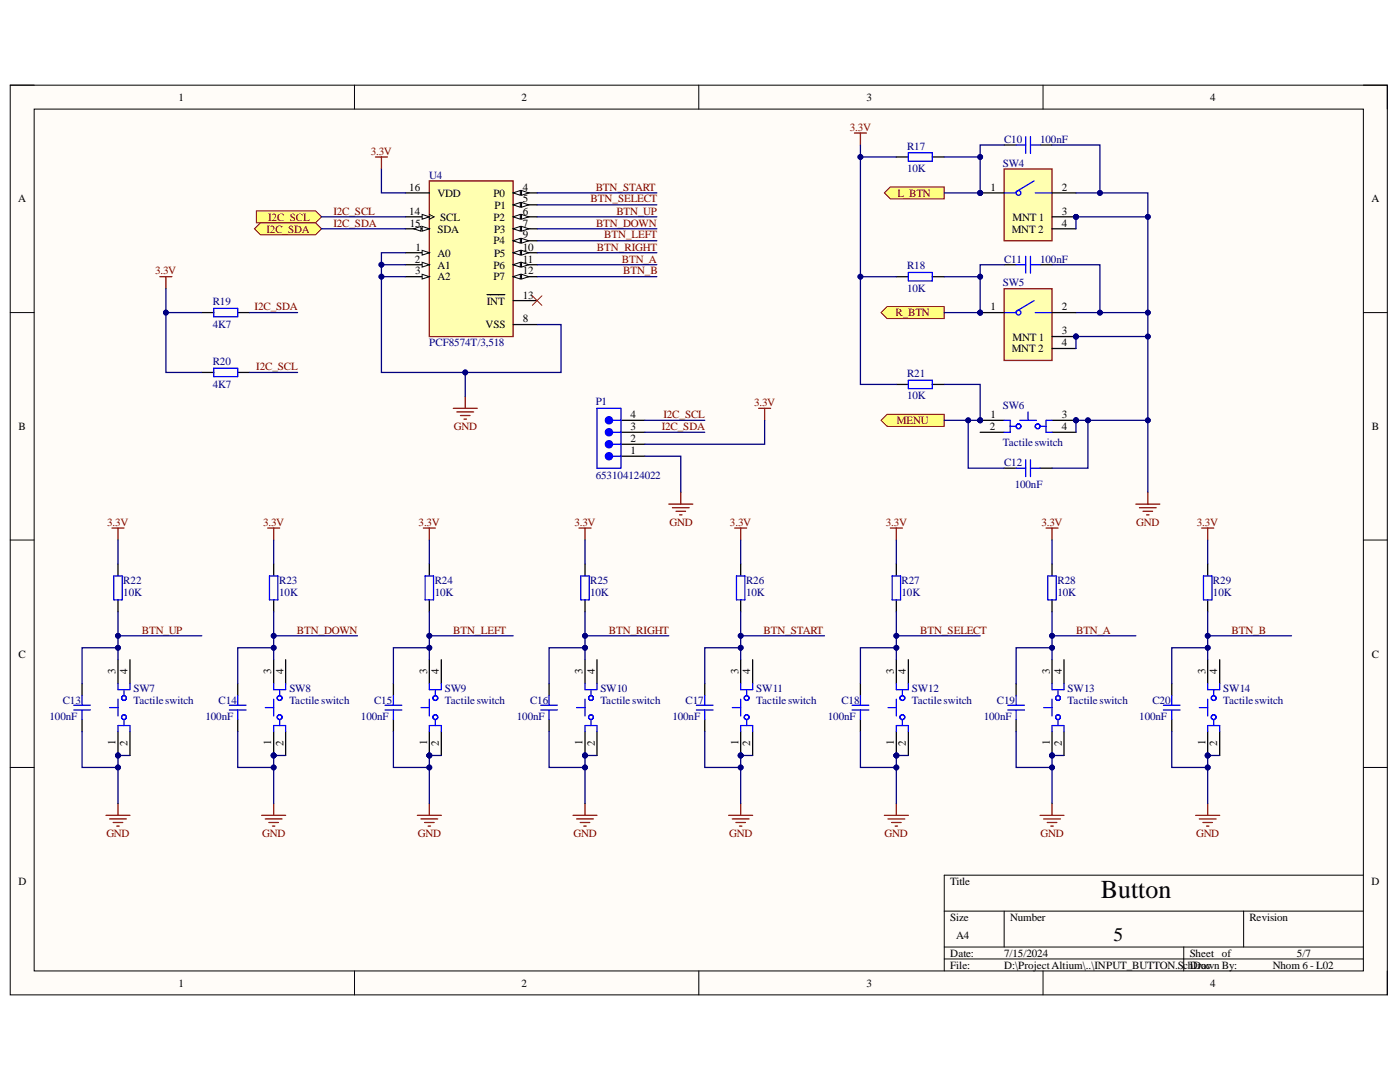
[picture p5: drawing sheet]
<svg xmlns="http://www.w3.org/2000/svg" width="279mm" height="216mm" viewBox="0 0 279 216" stroke-linecap="round" stroke-linejoin="round" font-family="sans-serif">
<defs><g id="words">
<text font-size="5.2" x="219.7" y="179.2">Button</text>
<text font-size="3.9" x="222.2" y="187.7">5</text>
<g font-size="2.2">
<text x="35.6" y="20.1">1</text>
<text x="104.1" y="20.1">2</text>
<text x="172.9" y="20.1">3</text>
<text x="241.5" y="20.1">4</text>
<text x="3.6" y="40.4">A</text>
<text x="81.7" y="38">16</text>
<text x="87.3" y="39.2">VDD</text>
<text x="98.5" y="39.2">P0</text>
<text x="98.7" y="41.7">P1</text>
<text x="104.3" y="38">4</text>
<text x="104.3" y="40.4">5</text>
<text x="197.7" y="38">1</text>
<text x="211.9" y="38">2</text>
<text x="273.7" y="40.4">A</text>
<text x="81.7" y="42.9">14</text>
<text x="81.8" y="45.2">15</text>
<text x="87.3" y="46.4">SDA</text>
<text x="87.9" y="44">SCL</text>
<text x="98.5" y="44">P2</text>
<text x="98.6" y="46.4">P3</text>
<text x="104.3" y="42.9">6</text>
<text x="104.3" y="45.2">7</text>
<text x="104.3" y="47.6">9</text>
<text x="201.9" y="46.4">MNT 2</text>
<text x="202.1" y="44">MNT 1</text>
<text x="211.9" y="42.9">3</text>
<text x="211.9" y="45.2">4</text>
<text x="82.8" y="52.4">2</text>
<text x="82.9" y="50">1</text>
<text x="87.3" y="51.2">A0</text>
<text x="87.3" y="53.6">A1</text>
<text x="98.5" y="48.8">P4</text>
<text x="98.5" y="53.6">P6</text>
<text x="98.6" y="51.2">P5</text>
<text x="104.3" y="50">10</text>
<text x="104.3" y="52.4">11</text>
<text x="82.9" y="54.8">3</text>
<text x="87.3" y="56">A2</text>
<text x="98.5" y="56">P7</text>
<text x="104.3" y="59.6">13</text>
<text x="104.3" y="54.8">12</text>
<text x="96.9" y="65.5">VSS</text>
<text x="97.2" y="60.8">INT</text>
<text x="104.3" y="64.3">8</text>
<text x="197.7" y="62">1</text>
<text x="211.9" y="62">2</text>
<text x="201.9" y="70.3">MNT 2</text>
<text x="202.1" y="68">MNT 1</text>
<text x="211.9" y="66.7">3</text>
<text x="211.9" y="69.1">4</text>
<text x="125.8" y="83.4">4</text>
<text x="197.7" y="83.4">1</text>
<text x="211.9" y="83.4">3</text>
<text x="3.7" y="85.8">B</text>
<text x="125.8" y="88.2">2</text>
<text x="125.8" y="85.8">3</text>
<text x="197.5" y="85.8">2</text>
<text x="211.9" y="85.8">4</text>
<text x="273.8" y="85.8">B</text>
<text x="125.8" y="90.6">1</text>
<text x="3.7" y="131.2">C</text>
<text x="273.8" y="131.2">C</text>
<text x="23.1" y="134.5" transform="rotate(-90 23.1 134.5)">3</text>
<text x="25.5" y="134.5" transform="rotate(-90 25.5 134.5)">4</text>
<text x="54.1" y="134.5" transform="rotate(-90 54.1 134.5)">3</text>
<text x="56.6" y="134.5" transform="rotate(-90 56.6 134.5)">4</text>
<text x="85.2" y="134.5" transform="rotate(-90 85.2 134.5)">3</text>
<text x="87.6" y="134.5" transform="rotate(-90 87.6 134.5)">4</text>
<text x="116.3" y="134.5" transform="rotate(-90 116.3 134.5)">3</text>
<text x="118.7" y="134.5" transform="rotate(-90 118.7 134.5)">4</text>
<text x="147.4" y="134.5" transform="rotate(-90 147.4 134.5)">3</text>
<text x="149.7" y="134.5" transform="rotate(-90 149.7 134.5)">4</text>
<text x="178.4" y="134.5" transform="rotate(-90 178.4 134.5)">3</text>
<text x="180.8" y="134.5" transform="rotate(-90 180.8 134.5)">4</text>
<text x="209.5" y="134.5" transform="rotate(-90 209.5 134.5)">3</text>
<text x="211.9" y="134.5" transform="rotate(-90 211.9 134.5)">4</text>
<text x="240.6" y="134.5" transform="rotate(-90 240.6 134.5)">3</text>
<text x="242.9" y="134.5" transform="rotate(-90 242.9 134.5)">4</text>
<text x="23.1" y="148.7" transform="rotate(-90 23.1 148.7)">1</text>
<text x="25.5" y="148.8" transform="rotate(-90 25.5 148.8)">2</text>
<text x="54.1" y="148.7" transform="rotate(-90 54.1 148.7)">1</text>
<text x="56.6" y="148.8" transform="rotate(-90 56.6 148.8)">2</text>
<text x="85.2" y="148.7" transform="rotate(-90 85.2 148.7)">1</text>
<text x="87.6" y="148.8" transform="rotate(-90 87.6 148.8)">2</text>
<text x="116.3" y="148.7" transform="rotate(-90 116.3 148.7)">1</text>
<text x="118.7" y="148.8" transform="rotate(-90 118.7 148.8)">2</text>
<text x="147.4" y="148.7" transform="rotate(-90 147.4 148.7)">1</text>
<text x="149.7" y="148.8" transform="rotate(-90 149.7 148.8)">2</text>
<text x="178.4" y="148.7" transform="rotate(-90 178.4 148.7)">1</text>
<text x="180.8" y="148.8" transform="rotate(-90 180.8 148.8)">2</text>
<text x="209.5" y="148.7" transform="rotate(-90 209.5 148.7)">1</text>
<text x="211.9" y="148.8" transform="rotate(-90 211.9 148.8)">2</text>
<text x="240.6" y="148.7" transform="rotate(-90 240.6 148.7)">1</text>
<text x="242.9" y="148.8" transform="rotate(-90 242.9 148.8)">2</text>
<text x="3.7" y="176.6">D</text>
<text x="189.7" y="176.6">Title</text>
<text x="273.7" y="176.6">D</text>
<text x="189.7" y="183.7">Size</text>
<text x="201.6" y="183.7">Number</text>
<text x="249.3" y="183.7">Revision</text>
<text x="189.7" y="190.9">Date:</text>
<text x="190.8" y="187.4">A4</text>
<text x="200.4" y="190.9">7/15/2024</text>
<text x="237.4" y="190.9">Sheet of</text>
<text x="258.8" y="190.9">5/7</text>
<text x="35.6" y="196.9">1</text>
<text x="104.1" y="196.9">2</text>
<text x="172.9" y="196.9">3</text>
<text x="189.7" y="193.3">File:</text>
<text x="200.4" y="193.3">D:\ProjectAltium\..\INPUT_BUTTON.SchDrawn By:</text>
<text x="238.1" y="193.3">Doc</text>
<text x="241.5" y="196.9">4</text>
<text x="254" y="193.3">Nhom 6 - L02</text>
</g>
<g font-size="2.2" fill="#800000">
<text x="169.6" y="26.1">3.3V</text>
<text x="74" y="30.9">3.3V</text>
<text x="117.9" y="40.4">BTN_SELECT</text>
<text x="118.9" y="38">BTN_START</text>
<text x="179.1" y="39.2">L_BTN</text>
<text x="53.2" y="46.4">I2C_SDA</text>
<text x="53.5" y="44">I2C_SCL</text>
<text x="66.5" y="42.9">I2C_SCL</text>
<text x="66.5" y="45.2">I2C_SDA</text>
<text x="119" y="45.2">BTN_DOWN</text>
<text x="120.6" y="47.6">BTN_LEFT</text>
<text x="123" y="42.9">BTN_UP</text>
<text x="119.1" y="50">BTN_RIGHT</text>
<text x="124.1" y="52.4">BTN_A</text>
<text x="30.9" y="54.8">3.3V</text>
<text x="124.4" y="54.8">BTN_B</text>
<text x="50.8" y="62">I2C_SDA</text>
<text x="178.7" y="63.1">R_BTN</text>
<text x="51.2" y="73.9">I2C_SCL</text>
<text x="132.4" y="83.4">I2C_SCL</text>
<text x="150.5" y="81.1">3.3V</text>
<text x="90.6" y="85.8">GND</text>
<text x="132.1" y="85.8">I2C_SDA</text>
<text x="179" y="84.6">MENU</text>
<text x="21.4" y="105">3.3V</text>
<text x="52.5" y="105">3.3V</text>
<text x="83.5" y="105">3.3V</text>
<text x="114.7" y="105">3.3V</text>
<text x="133.6" y="105">GND</text>
<text x="145.7" y="105">3.3V</text>
<text x="176.8" y="105">3.3V</text>
<text x="207.8" y="105">3.3V</text>
<text x="226.8" y="105">GND</text>
<text x="238.9" y="105">3.3V</text>
<text x="28.3" y="126.4">BTN_UP</text>
<text x="59.3" y="126.4">BTN_DOWN</text>
<text x="90.5" y="126.4">BTN_LEFT</text>
<text x="121.5" y="126.4">BTN_RIGHT</text>
<text x="152.4" y="126.4">BTN_START</text>
<text x="183.6" y="126.4">BTN_SELECT</text>
<text x="214.8" y="126.4">BTN_A</text>
<text x="245.8" y="126.4">BTN_B</text>
<text x="21.2" y="167">GND</text>
<text x="52.3" y="167">GND</text>
<text x="83.4" y="167">GND</text>
<text x="114.5" y="167">GND</text>
<text x="145.5" y="167">GND</text>
<text x="176.5" y="167">GND</text>
<text x="207.7" y="167">GND</text>
<text x="238.7" y="167">GND</text>
</g>
<g font-size="2.2" fill="#000080">
<text x="181" y="29.8">R17</text>
<text x="200.4" y="28.5">C10</text>
<text x="207.6" y="28.5">100nF</text>
<text x="85.7" y="35.7">U4</text>
<text x="181" y="34.3">10K</text>
<text x="200.1" y="33.3">SW4</text>
<text x="181" y="53.7">R18</text>
<text x="200.4" y="52.4">C11</text>
<text x="207.6" y="52.4">100nF</text>
<text x="181" y="58.2">10K</text>
<text x="200.1" y="57.1">SW5</text>
<text x="42.4" y="60.9">R19</text>
<text x="42.4" y="65.4">4K7</text>
<text x="85.7" y="69.1">PCF8574T/3,518</text>
<text x="42.4" y="72.8">R20</text>
<text x="42.4" y="77.3">4K7</text>
<text x="181" y="75.2">R21</text>
<text x="118.9" y="80.8">P1</text>
<text x="181" y="79.7">10K</text>
<text x="200.1" y="81.6">SW6</text>
<text x="200.1" y="88.9">Tactileswitch</text>
<text x="118.9" y="95.6">653104124022</text>
<text x="200.4" y="93">C12</text>
<text x="202.5" y="97.3">100nF</text>
<text x="24.6" y="116.6">R22</text>
<text x="24.6" y="119">10K</text>
<text x="55.7" y="116.6">R23</text>
<text x="55.7" y="119">10K</text>
<text x="86.8" y="116.6">R24</text>
<text x="86.8" y="119">10K</text>
<text x="117.8" y="116.6">R25</text>
<text x="117.8" y="119">10K</text>
<text x="148.9" y="116.6">R26</text>
<text x="148.9" y="119">10K</text>
<text x="179.9" y="116.6">R27</text>
<text x="179.9" y="119">10K</text>
<text x="211" y="116.6">R28</text>
<text x="211" y="119">10K</text>
<text x="242.1" y="116.6">R29</text>
<text x="242.1" y="119">10K</text>
<text x="9.9" y="143.6">100nF</text>
<text x="12.5" y="140.5">C13</text>
<text x="26.6" y="138.1">SW7</text>
<text x="26.6" y="140.5">Tactileswitch</text>
<text x="41" y="143.6">100nF</text>
<text x="43.6" y="140.5">C14</text>
<text x="57.7" y="138.1">SW8</text>
<text x="57.7" y="140.5">Tactileswitch</text>
<text x="72" y="143.6">100nF</text>
<text x="74.7" y="140.5">C15</text>
<text x="88.8" y="138.1">SW9</text>
<text x="88.8" y="140.5">Tactileswitch</text>
<text x="103.2" y="143.6">100nF</text>
<text x="105.8" y="140.5">C16</text>
<text x="119.8" y="138.1">SW10</text>
<text x="119.8" y="140.5">Tactileswitch</text>
<text x="134.2" y="143.6">100nF</text>
<text x="136.8" y="140.5">C17</text>
<text x="150.9" y="138.1">SW11</text>
<text x="150.9" y="140.5">Tactileswitch</text>
<text x="165.2" y="143.6">100nF</text>
<text x="167.9" y="140.5">C18</text>
<text x="182" y="138.1">SW12</text>
<text x="182" y="140.5">Tactileswitch</text>
<text x="196.3" y="143.6">100nF</text>
<text x="199" y="140.5">C19</text>
<text x="213.1" y="138.1">SW13</text>
<text x="213.1" y="140.5">Tactileswitch</text>
<text x="227.4" y="143.6">100nF</text>
<text x="230" y="140.5">C20</text>
<text x="244.1" y="138.1">SW14</text>
<text x="244.1" y="140.5">Tactileswitch</text>
</g>
</g></defs>
<path d="M2 17h274.9v181.5h-274.9z" fill-rule="evenodd" fill="#fffcf8"/>
<path d="M2 17h274.9v181.5h-274.9z" fill="none" stroke="#000" stroke-width=".2"/>
<path d="M6.8 21.8h265.3v171.9h-265.3z" fill-rule="evenodd" fill="#fffcf8"/>
<g fill="none" stroke="#000" stroke-width=".2">
<path d="M2 17h4.8M70.7 17v4.8M139.5 17v4.8M208.2 17v4.8M272.1 17h4.8v4.8M6.8 21.8h265.3v171.9h-265.3zM2 62.4h4.8M272.1 62.4h4.8M2 107.8h4.8M272.1 107.8h4.8M2 153.1h4.8M272.1 153.1h4.8"/>
<path d="M272.1 174.6h-83.7v19.1M70.7 193.7v4.8M139.5 193.7v4.8M188.4 181.8h83.7M188.4 189h83.7M188.4 191.4h83.7M200.4 181.8v7.2M208.2 193.7v4.8M236.2 189v4.7M248.2 181.8v7.2M276.9 193.7v4.8"/>
</g>
<path d="M85.7 36.1h16.7v31h-16.7z" fill-rule="evenodd" fill="#ffffb0"/>
<path d="M85.7 36.1h16.7v31h-16.7z" fill="none" stroke="#800000" stroke-width=".25"/>
<path d="M80.9 38.5h4.8M80.9 50.4h4.8M97.2 58.8h3.5M102.4 60h4.8" fill="none" stroke="#000" stroke-width=".25"/>
<path d="M84.2 50l1.5 .4-1.5 .5z" fill="#f8fcff"/>
<path d="M84.2 50l1.5 .4-1.5 .5z" fill="none" stroke="#000" stroke-width=".2"/>
<path d="M80.9 52.8h4.8" fill="none" stroke="#000" stroke-width=".25"/>
<path d="M84.2 52.3l1.5 .5-1.5 .5z" fill="#f8fcff"/>
<path d="M84.2 52.3l1.5 .5-1.5 .5z" fill="none" stroke="#000" stroke-width=".2"/>
<path d="M80.9 55.2h4.8" fill="none" stroke="#000" stroke-width=".25"/>
<path d="M84.2 54.7l1.5 .5-1.5 .5z" fill="#f8fcff"/>
<path d="M84.2 54.7l1.5 .5-1.5 .5z" fill="none" stroke="#000" stroke-width=".2"/>
<path d="M102.4 38.5h4.8" fill="none" stroke="#000" stroke-width=".25"/>
<path d="M102.4 38.5l1.4-.5v1z" fill="#f8fcff"/>
<path d="M102.4 38.5l1.4-.5v1z" fill="none" stroke="#000" stroke-width=".2"/>
<path d="M104.1 38l1.4 .5-1.4 .5z" fill="#f8fcff"/>
<path d="M104.1 38l1.4 .5-1.4 .5z" fill="none" stroke="#000" stroke-width=".2"/>
<path d="M102.4 40.9h4.8" fill="none" stroke="#000" stroke-width=".25"/>
<path d="M102.4 40.9l1.4-.5v1z" fill="#f8fcff"/>
<path d="M102.4 40.9l1.4-.5v1z" fill="none" stroke="#000" stroke-width=".2"/>
<path d="M104.1 40.4l1.4 .5-1.4 .5z" fill="#f8fcff"/>
<path d="M104.1 40.4l1.4 .5-1.4 .5z" fill="none" stroke="#000" stroke-width=".2"/>
<path d="M102.4 43.3h4.8" fill="none" stroke="#000" stroke-width=".25"/>
<path d="M102.4 43.3l1.4-.5v.9z" fill="#f8fcff"/>
<path d="M102.4 43.3l1.4-.5v.9z" fill="none" stroke="#000" stroke-width=".2"/>
<path d="M104.1 42.8l1.4 .5-1.4 .4z" fill="#f8fcff"/>
<path d="M104.1 42.8l1.4 .5-1.4 .4z" fill="none" stroke="#000" stroke-width=".2"/>
<path d="M102.4 45.7h4.8" fill="none" stroke="#000" stroke-width=".25"/>
<path d="M102.4 45.7l1.4-.5v.9z" fill="#f8fcff"/>
<path d="M102.4 45.7l1.4-.5v.9z" fill="none" stroke="#000" stroke-width=".2"/>
<path d="M104.1 45.2l1.4 .5-1.4 .4z" fill="#f8fcff"/>
<path d="M104.1 45.2l1.4 .5-1.4 .4z" fill="none" stroke="#000" stroke-width=".2"/>
<path d="M102.4 48h4.8" fill="none" stroke="#000" stroke-width=".25"/>
<path d="M102.4 48l1.4-.4v.9z" fill="#f8fcff"/>
<path d="M102.4 48l1.4-.4v.9z" fill="none" stroke="#000" stroke-width=".2"/>
<path d="M104.1 47.6l1.4 .4-1.4 .5z" fill="#f8fcff"/>
<path d="M104.1 47.6l1.4 .4-1.4 .5z" fill="none" stroke="#000" stroke-width=".2"/>
<path d="M102.4 50.4h4.8" fill="none" stroke="#000" stroke-width=".25"/>
<path d="M102.4 50.4l1.4-.4v.9z" fill="#f8fcff"/>
<path d="M102.4 50.4l1.4-.4v.9z" fill="none" stroke="#000" stroke-width=".2"/>
<path d="M104.1 50l1.4 .4-1.4 .5z" fill="#f8fcff"/>
<path d="M104.1 50l1.4 .4-1.4 .5z" fill="none" stroke="#000" stroke-width=".2"/>
<path d="M102.4 52.8h4.8" fill="none" stroke="#000" stroke-width=".25"/>
<path d="M102.4 52.8l1.4-.5v1z" fill="#f8fcff"/>
<path d="M102.4 52.8l1.4-.5v1z" fill="none" stroke="#000" stroke-width=".2"/>
<path d="M104.1 52.3l1.4 .5-1.4 .5z" fill="#f8fcff"/>
<path d="M104.1 52.3l1.4 .5-1.4 .5z" fill="none" stroke="#000" stroke-width=".2"/>
<path d="M102.4 55.2h4.8" fill="none" stroke="#000" stroke-width=".25"/>
<path d="M102.4 55.2l1.4-.5v1z" fill="#f8fcff"/>
<path d="M102.4 55.2l1.4-.5v1z" fill="none" stroke="#000" stroke-width=".2"/>
<path d="M104.1 54.7l1.4 .5-1.4 .5z" fill="#f8fcff"/>
<path d="M104.1 54.7l1.4 .5-1.4 .5z" fill="none" stroke="#000" stroke-width=".2"/>
<path d="M80.9 43.3h4.8" fill="none" stroke="#000" stroke-width=".25"/>
<path d="M84.2 42.8l1.5 .5-1.5 .4z" fill="#f8fcff"/>
<path d="M84.2 42.8l1.5 .5-1.5 .4zM85.7 42.8l.9 .5-.9 .4" fill="none" stroke="#000" stroke-width=".2"/>
<path d="M80.9 45.7h4.8" fill="none" stroke="#000" stroke-width=".25"/>
<path d="M84.2 45.2l1.5 .5-1.5 .4z" fill="#f8fcff"/>
<path d="M84.2 45.2l1.5 .5-1.5 .4z" fill="none" stroke="#000" stroke-width=".2"/>
<path d="M82.6 45.7l1.4-.5v.9z" fill="#f8fcff"/>
<path d="M82.6 45.7l1.4-.5v.9z" fill="none" stroke="#000" stroke-width=".2"/>
<path d="M102.4 64.8h4.8" fill="none" stroke="#000" stroke-width=".25"/>
<path d="M74.9 31.3h2.4M76.1 31.3v2.4M92.8 79.1v2.4M90.5 81.5h4.7M91.2 82.2h3.3M91.9 82.9h1.9M92.6 83.6h.5" fill="none" stroke="#800000" stroke-width=".25"/>
<path d="M51.2 42.1h11.8l1.2 1.2-1.2 1.2h-11.8z" fill-rule="evenodd" fill="#ffff80"/>
<path d="M51.2 42.1h11.8l1.2 1.2-1.2 1.2h-11.8z" fill="none" stroke="#800000" stroke-width=".2"/>
<path d="M50.8 45.7l1.2-1.2h11l1.2 1.2-1.2 1.1h-11z" fill-rule="evenodd" fill="#ffff80"/>
<path d="M50.8 45.7l1.2-1.2h11l1.2 1.2-1.2 1.1h-11z" fill="none" stroke="#800000" stroke-width=".2"/>
<path d="M106.2 59l1.9 1.9M108.1 59l-1.9 1.9" fill="none" stroke="#f00" stroke-width=".2"/>
<g fill="none" stroke="#000" stroke-width=".25">
<path d="M23.5 112.5v2.4M23.5 119.7v2.4M54.6 112.5v2.4M54.6 119.7v2.4M85.7 112.5v2.4M85.7 119.7v2.4M116.8 112.5v2.4M116.8 119.7v2.4M147.8 112.5v2.4M147.8 119.7v2.4M178.9 112.5v2.4M178.9 119.7v2.4"/>
<path d="M210 112.5v2.4M210 119.7v2.4M241 112.5v2.4M241 119.7v2.4"/>
</g>
<path d="M22.7 114.9h1.7v4.8h-1.7zM53.8 114.9h1.7v4.8h-1.7zM84.8 114.9h1.7v4.8h-1.7zM115.9 114.9h1.7v4.8h-1.7zM147 114.9h1.7v4.8h-1.7zM178 114.9h1.7v4.8h-1.7zM209.1 114.9h1.7v4.8h-1.7zM240.2 114.9h1.7v4.8h-1.7z" fill="none" stroke="#00f" stroke-width=".25"/>
<g fill="none" stroke="#800000" stroke-width=".25">
<path d="M22.4 105.4h2.3M23.5 105.4v2.4M53.4 105.4h2.4M54.6 105.4v2.4M84.5 105.4h2.4M85.7 105.4v2.4M115.6 105.4h2.3M116.8 105.4v2.4M146.6 105.4h2.4M147.8 105.4v2.4M177.7 105.4h2.4M178.9 105.4v2.4"/>
<path d="M208.8 105.4h2.3M210 105.4v2.4M239.8 105.4h2.4M241 105.4v2.4M21.2 162.7h4.7M21.9 163.4h3.3M22.6 164.1h1.9M23.3 164.8h.5M23.5 160.3v2.4M52.2 162.7h4.8M52.9 163.4h3.4M53.7 164.1h1.9"/>
<path d="M54.4 164.8h.5M54.6 160.3v2.4M83.3 162.7h4.8M84 163.4h3.4M84.7 164.1h1.9M85.4 164.8h.5M85.7 160.3v2.4M114.4 162.7h4.7M115.1 163.4h3.3M115.8 164.1h1.9M116.5 164.8h.5M116.8 160.3v2.4"/>
<path d="M145.4 162.7h4.8M146.1 163.4h3.4M146.9 164.1h1.9M147.6 164.8h.5M147.8 160.3v2.4M176.5 162.7h4.8M177.2 163.4h3.4M177.9 164.1h1.9M178.6 164.8h.5M178.9 160.3v2.4M207.6 162.7h4.7M208.3 163.4h3.3"/>
<path d="M209 164.1h1.9M209.7 164.8h.5M210 160.3v2.4M238.6 162.7h4.8M239.3 163.4h3.4M240.1 164.1h1.9M240.8 164.8h.5M241 160.3v2.4"/>
</g>
<circle cx="214.7" cy="43.3" r=".48" fill="#000080"/>
<circle cx="214.7" cy="43.3" r=".48" fill="none" stroke="#000080" stroke-width=".2"/>
<circle cx="195.6" cy="38.5" r=".48" fill="#000080"/>
<circle cx="195.6" cy="38.5" r=".48" fill="none" stroke="#000080" stroke-width=".2"/>
<path d="M200.4 33.7h9.6v14.3h-9.6z" fill-rule="evenodd" fill="#ffffb0"/>
<path d="M200.4 33.7h9.6v14.3h-9.6z" fill="none" stroke="#800000" stroke-width=".25"/>
<g fill="none" stroke="#00f" stroke-width=".25">
<path d="M200.4 38.5h2.4M206.4 36.1l-3.6 2.1M206.6 38.5h3.4"/>
<circle cx="203.3" cy="38.5" r=".48"/>
</g>
<path d="M210 43.3h4.7" fill="none" stroke="#000" stroke-width=".25"/>
<circle cx="214.7" cy="43.3" r=".48" fill="#000080"/>
<circle cx="214.7" cy="43.3" r=".48" fill="none" stroke="#000080" stroke-width=".2"/>
<path d="M195.6 38.5h4.8M210 45.7h4.7" fill="none" stroke="#000" stroke-width=".25"/>
<circle cx="195.6" cy="38.5" r=".48" fill="#000080"/>
<circle cx="195.6" cy="38.5" r=".48" fill="none" stroke="#000080" stroke-width=".2"/>
<path d="M210 38.5h4.7" fill="none" stroke="#000" stroke-width=".25"/>
<circle cx="214.7" cy="67.1" r=".48" fill="#000080"/>
<circle cx="214.7" cy="67.1" r=".48" fill="none" stroke="#000080" stroke-width=".2"/>
<circle cx="195.6" cy="62.4" r=".48" fill="#000080"/>
<circle cx="195.6" cy="62.4" r=".48" fill="none" stroke="#000080" stroke-width=".2"/>
<path d="M200.4 57.6h9.6v14.3h-9.6z" fill-rule="evenodd" fill="#ffffb0"/>
<path d="M200.4 57.6h9.6v14.3h-9.6z" fill="none" stroke="#800000" stroke-width=".25"/>
<g fill="none" stroke="#00f" stroke-width=".25">
<path d="M206.4 60l-3.6 2.1M200.4 62.4h2.4M206.6 62.4h3.4"/>
<circle cx="203.3" cy="62.4" r=".48"/>
</g>
<path d="M210 67.1h4.7" fill="none" stroke="#000" stroke-width=".25"/>
<circle cx="214.7" cy="67.1" r=".48" fill="#000080"/>
<circle cx="214.7" cy="67.1" r=".48" fill="none" stroke="#000080" stroke-width=".2"/>
<path d="M195.6 62.4h4.8M210 69.5h4.7" fill="none" stroke="#000" stroke-width=".25"/>
<circle cx="195.6" cy="62.4" r=".48" fill="#000080"/>
<circle cx="195.6" cy="62.4" r=".48" fill="none" stroke="#000080" stroke-width=".2"/>
<path d="M178.9 31.3h2.4M186.1 31.3h2.3M178.9 55.2h2.4M186.1 55.2h2.3M178.9 76.7h2.4M186.1 76.7h2.3M210 62.4h4.7" fill="none" stroke="#000" stroke-width=".25"/>
<path d="M181.3 30.5h4.8v1.7h-4.8zM181.3 54.4h4.8v1.6h-4.8zM181.3 75.9h4.8v1.6h-4.8z" fill="none" stroke="#00f" stroke-width=".25"/>
<path d="M170.5 26.5h2.4M171.7 26.5v2.4M229.1 98.2v2.4M226.7 100.6h4.8M227.4 101.3h3.3M228.1 102h1.9M228.8 102.7h.5" fill="none" stroke="#800000" stroke-width=".25"/>
<path d="M176.5 38.5l1.2-1.2h10.7v2.4h-10.7z" fill-rule="evenodd" fill="#ffff80"/>
<path d="M176.5 38.5l1.2-1.2h10.7v2.4h-10.7z" fill="none" stroke="#800000" stroke-width=".2"/>
<path d="M175.8 62.4l1.2-1.2h11.4v2.4h-11.4z" fill-rule="evenodd" fill="#ffff80"/>
<path d="M175.8 62.4l1.2-1.2h11.4v2.4h-11.4z" fill="none" stroke="#800000" stroke-width=".2"/>
<path d="M175.8 83.9l1.2-1.2h11.4v2.4h-11.4z" fill-rule="evenodd" fill="#ffff80"/>
<path d="M175.8 83.9l1.2-1.2h11.4v2.4h-11.4z" fill="none" stroke="#800000" stroke-width=".2"/>
<path d="M40.3 62.4h2.4M40.3 74.3h2.4M47.4 62.4h2.4M47.4 74.3h2.4" fill="none" stroke="#000" stroke-width=".25"/>
<path d="M42.7 61.5h4.7v1.7h-4.7zM42.7 73.5h4.7v1.7h-4.7z" fill="none" stroke="#00f" stroke-width=".25"/>
<path d="M31.9 55.2h2.4M33.1 55.2v2.4" fill="none" stroke="#800000" stroke-width=".25"/>
<circle cx="23.5" cy="150.7" r=".48" fill="#000080"/>
<circle cx="23.5" cy="150.7" r=".48" fill="none" stroke="#000080" stroke-width=".2"/>
<path d="M23.5 146v4.7" fill="none" stroke="#000" stroke-width=".25"/>
<circle cx="23.5" cy="150.7" r=".48" fill="#000080"/>
<circle cx="23.5" cy="150.7" r=".48" fill="none" stroke="#000080" stroke-width=".2"/>
<path d="M23.5 131.6v4.8M25.9 131.6v4.8M25.9 146v4.7" fill="none" stroke="#000" stroke-width=".25"/>
<g fill="none" stroke="#00f" stroke-width=".25">
<path d="M23.5 136.4v1.2h2.4v-1.2M23.5 139.5v3.4M24.7 137.6v1.2M21.9 141.2h1.6M23.5 146v-1.2h2.4v1.2M24.7 143.6v1.2"/>
<circle cx="24.7" cy="139.3" r=".48"/>
<circle cx="24.7" cy="143.1" r=".48"/>
</g>
<circle cx="54.6" cy="150.7" r=".48" fill="#000080"/>
<circle cx="54.6" cy="150.7" r=".48" fill="none" stroke="#000080" stroke-width=".2"/>
<path d="M54.6 146v4.7" fill="none" stroke="#000" stroke-width=".25"/>
<circle cx="54.6" cy="150.7" r=".48" fill="#000080"/>
<circle cx="54.6" cy="150.7" r=".48" fill="none" stroke="#000080" stroke-width=".2"/>
<path d="M54.6 131.6v4.8M57 131.6v4.8M57 146v4.7" fill="none" stroke="#000" stroke-width=".25"/>
<g fill="none" stroke="#00f" stroke-width=".25">
<path d="M54.6 136.4v1.2h2.4v-1.2M54.6 139.5v3.4M55.8 137.6v1.2M52.9 141.2h1.7M54.6 146v-1.2h2.4v1.2M55.8 143.6v1.2"/>
<circle cx="55.8" cy="139.3" r=".48"/>
<circle cx="55.8" cy="143.1" r=".48"/>
</g>
<circle cx="85.7" cy="150.7" r=".48" fill="#000080"/>
<circle cx="85.7" cy="150.7" r=".48" fill="none" stroke="#000080" stroke-width=".2"/>
<path d="M85.7 146v4.7" fill="none" stroke="#000" stroke-width=".25"/>
<circle cx="85.7" cy="150.7" r=".48" fill="#000080"/>
<circle cx="85.7" cy="150.7" r=".48" fill="none" stroke="#000080" stroke-width=".2"/>
<path d="M85.7 131.6v4.8M88.1 131.6v4.8M88.1 146v4.7" fill="none" stroke="#000" stroke-width=".25"/>
<g fill="none" stroke="#00f" stroke-width=".25">
<path d="M85.7 136.4v1.2h2.4v-1.2M85.7 139.5v3.4M86.9 137.6v1.2M84 141.2h1.7M85.7 146v-1.2h2.4v1.2M86.9 143.6v1.2"/>
<circle cx="86.9" cy="139.3" r=".48"/>
<circle cx="86.9" cy="143.1" r=".48"/>
</g>
<circle cx="116.7" cy="150.7" r=".48" fill="#000080"/>
<circle cx="116.7" cy="150.7" r=".48" fill="none" stroke="#000080" stroke-width=".2"/>
<path d="M116.8 146v4.7" fill="none" stroke="#000" stroke-width=".25"/>
<circle cx="116.7" cy="150.7" r=".48" fill="#000080"/>
<circle cx="116.7" cy="150.7" r=".48" fill="none" stroke="#000080" stroke-width=".2"/>
<path d="M116.8 131.6v4.8M119.1 131.6v4.8M119.1 146v4.7" fill="none" stroke="#000" stroke-width=".25"/>
<g fill="none" stroke="#00f" stroke-width=".25">
<path d="M116.8 136.4v1.2h2.3v-1.2M116.8 139.5v3.4M117.9 137.6v1.2M115.1 141.2h1.7M116.8 146v-1.2h2.3v1.2M117.9 143.6v1.2"/>
<circle cx="117.9" cy="139.3" r=".48"/>
<circle cx="117.9" cy="143.1" r=".48"/>
</g>
<circle cx="147.8" cy="150.7" r=".48" fill="#000080"/>
<circle cx="147.8" cy="150.7" r=".48" fill="none" stroke="#000080" stroke-width=".2"/>
<path d="M147.8 146v4.7" fill="none" stroke="#000" stroke-width=".25"/>
<circle cx="147.8" cy="150.7" r=".48" fill="#000080"/>
<circle cx="147.8" cy="150.7" r=".48" fill="none" stroke="#000080" stroke-width=".2"/>
<path d="M147.8 131.6v4.8M150.2 131.6v4.8M150.2 146v4.7" fill="none" stroke="#000" stroke-width=".25"/>
<g fill="none" stroke="#00f" stroke-width=".25">
<path d="M147.8 136.4v1.2h2.4v-1.2M147.8 139.5v3.4M149 137.6v1.2M146.1 141.2h1.7M147.8 146v-1.2h2.4v1.2M149 143.6v1.2"/>
<circle cx="149" cy="139.3" r=".48"/>
<circle cx="149" cy="143.1" r=".48"/>
</g>
<circle cx="178.9" cy="150.7" r=".48" fill="#000080"/>
<circle cx="178.9" cy="150.7" r=".48" fill="none" stroke="#000080" stroke-width=".2"/>
<path d="M178.9 146v4.7" fill="none" stroke="#000" stroke-width=".25"/>
<circle cx="178.9" cy="150.7" r=".48" fill="#000080"/>
<circle cx="178.9" cy="150.7" r=".48" fill="none" stroke="#000080" stroke-width=".2"/>
<path d="M178.9 131.6v4.8M181.3 131.6v4.8M181.3 146v4.7" fill="none" stroke="#000" stroke-width=".25"/>
<g fill="none" stroke="#00f" stroke-width=".25">
<path d="M178.9 136.4v1.2h2.4v-1.2M178.9 139.5v3.4M180.1 137.6v1.2M177.2 141.2h1.7M178.9 146v-1.2h2.4v1.2M180.1 143.6v1.2"/>
<circle cx="180.1" cy="139.3" r=".48"/>
<circle cx="180.1" cy="143.1" r=".48"/>
</g>
<circle cx="210" cy="150.7" r=".48" fill="#000080"/>
<circle cx="210" cy="150.7" r=".48" fill="none" stroke="#000080" stroke-width=".2"/>
<path d="M210 146v4.7" fill="none" stroke="#000" stroke-width=".25"/>
<circle cx="210" cy="150.7" r=".48" fill="#000080"/>
<circle cx="210" cy="150.7" r=".48" fill="none" stroke="#000080" stroke-width=".2"/>
<path d="M210 131.6v4.8M212.3 131.6v4.8M212.3 146v4.7" fill="none" stroke="#000" stroke-width=".25"/>
<g fill="none" stroke="#00f" stroke-width=".25">
<path d="M210 136.4v1.2h2.3v-1.2M210 139.5v3.4M211.1 137.6v1.2M208.3 141.2h1.7M210 146v-1.2h2.3v1.2M211.1 143.6v1.2"/>
<circle cx="211.1" cy="139.3" r=".48"/>
<circle cx="211.1" cy="143.1" r=".48"/>
<circle cx="211.2" cy="143.1" r=".48"/>
</g>
<circle cx="241" cy="150.7" r=".48" fill="#000080"/>
<circle cx="241" cy="150.7" r=".48" fill="none" stroke="#000080" stroke-width=".2"/>
<path d="M241 146v4.7" fill="none" stroke="#000" stroke-width=".25"/>
<circle cx="241" cy="150.7" r=".48" fill="#000080"/>
<circle cx="241" cy="150.7" r=".48" fill="none" stroke="#000080" stroke-width=".2"/>
<path d="M241 131.6v4.8M243.4 131.6v4.8M243.4 146v4.7" fill="none" stroke="#000" stroke-width=".25"/>
<g fill="none" stroke="#00f" stroke-width=".25">
<path d="M241 136.4v1.2h2.4v-1.2M241 139.5v3.4M242.2 137.6v1.2M239.3 141.2h1.7M241 146v-1.2h2.4v1.2M242.2 143.6v1.2"/>
<circle cx="242.2" cy="139.3" r=".48"/>
<circle cx="242.2" cy="143.1" r=".48"/>
</g>
<circle cx="195.6" cy="83.9" r=".48" fill="#000080"/>
<circle cx="195.6" cy="83.9" r=".48" fill="none" stroke="#000080" stroke-width=".2"/>
<circle cx="214.7" cy="83.9" r=".48" fill="#000080"/>
<circle cx="214.7" cy="83.9" r=".48" fill="none" stroke="#000080" stroke-width=".2"/>
<path d="M195.6 83.9h4.8" fill="none" stroke="#000" stroke-width=".25"/>
<circle cx="195.6" cy="83.9" r=".48" fill="#000080"/>
<circle cx="195.6" cy="83.9" r=".48" fill="none" stroke="#000080" stroke-width=".2"/>
<path d="M195.6 86.3h4.8M210 83.9h4.7" fill="none" stroke="#000" stroke-width=".25"/>
<g fill="none" stroke="#00f" stroke-width=".25">
<path d="M201.6 85.1h1.2M203.5 83.9h3.3M207.6 85.1h1.2"/>
<circle cx="203.3" cy="85.1" r=".48"/>
<circle cx="207.1" cy="85.1" r=".48"/>
</g>
<circle cx="214.7" cy="83.9" r=".48" fill="#000080"/>
<circle cx="214.7" cy="83.9" r=".48" fill="none" stroke="#000080" stroke-width=".2"/>
<g fill="none" stroke="#000" stroke-width=".25">
<path d="M200.4 28.9h2.4M207.6 28.9h2.4M200.4 52.8h2.4M207.6 52.8h2.4M123.9 88.6h4.8M123.9 91h4.8M200.4 93.4h2.4M207.6 93.4h2.4M210 86.3h4.7M16.4 136.4v2.4M47.4 136.4v2.4M78.5 136.4v2.4"/>
<path d="M109.6 136.4v2.4M140.6 136.4v2.4M171.7 136.4v2.4M202.8 136.4v2.4M233.9 136.4v2.4M16.4 143.6v2.4M47.4 143.6v2.4M78.5 143.6v2.4M109.6 143.6v2.4M140.6 143.6v2.4M171.7 143.6v2.4M202.8 143.6v2.4"/>
<path d="M233.9 143.6v2.4"/>
</g>
<g fill="none" stroke="#00f" stroke-width=".25">
<path d="M202.8 28.9h1.9M204.7 27.3v3.3M205.7 27.3v3.3M205.7 28.9h1.9M202.8 52.8h1.9M204.7 51.1v3.4M205.7 51.1v3.4M205.7 52.8h1.9M122.2 88.6h1.7M200.4 83.9h1.2v2.4h-1.2M202.8 93.4h1.9M204.7 91.8v3.3"/>
<path d="M205.2 82.2v1.7M205.7 91.8v3.3M205.7 93.4h1.9M210 83.9h-1.2v2.4h1.2M16.4 138.8v1.9M47.4 138.8v1.9M78.5 138.8v1.9M109.6 138.8v1.9M140.6 138.8v1.9M171.7 138.8v1.9M202.8 138.8v1.9M233.9 138.8v1.9"/>
<path d="M14.7 140.7h3.4M14.7 141.7h3.4M16.4 141.7v1.9M45.8 140.7h3.3M45.8 141.7h3.3M47.4 141.7v1.9M76.8 140.7h3.4M76.8 141.7h3.4M78.5 141.7v1.9M107.9 140.7h3.4M107.9 141.7h3.4M109.6 141.7v1.9"/>
<path d="M139 140.7h3.3M139 141.7h3.3M140.6 141.7v1.9M170 140.7h3.4M170 141.7h3.4M171.7 141.7v1.9M201.1 140.7h3.4M201.1 141.7h3.4M202.8 141.7v1.9M232.2 140.7h3.3M232.2 141.7h3.3M233.9 141.7v1.9"/>
</g>
<circle cx="121.5" cy="88.6" r=".72" fill="#00f"/>
<g fill="none" stroke="#00f" stroke-width=".25">
<path d="M122.2 91h1.7M122.2 86.3h1.7"/>
<circle cx="121.5" cy="88.6" r=".72"/>
</g>
<path d="M123.9 86.3h4.8" fill="none" stroke="#000" stroke-width=".25"/>
<circle cx="121.5" cy="86.3" r=".72" fill="#00f"/>
<g fill="none" stroke="#00f" stroke-width=".25">
<path d="M122.2 83.9h1.7"/>
<circle cx="121.5" cy="86.3" r=".72"/>
</g>
<path d="M123.9 83.9h4.8" fill="none" stroke="#000" stroke-width=".25"/>
<circle cx="121.5" cy="83.9" r=".72" fill="#00f"/>
<g fill="none" stroke="#00f" stroke-width=".25">
<path d="M119.1 81.5h4.8v11.9h-4.8z"/>
<circle cx="121.5" cy="83.9" r=".72"/>
</g>
<circle cx="121.5" cy="91" r=".72" fill="#00f"/>
<circle cx="121.5" cy="91" r=".72" fill="none" stroke="#00f" stroke-width=".25"/>
<path d="M135.9 98.2v2.4M151.4 81.5h2.4M152.6 81.5v2.4M133.5 100.6h4.8M134.2 101.3h3.3M134.9 102h1.9M135.6 102.7h.5" fill="none" stroke="#800000" stroke-width=".25"/>
<path d="M76.1 33.7v4.8h4.8M76.1 52.8h4.8" fill="none" stroke="#000080" stroke-width=".25"/>
<circle cx="76.1" cy="52.8" r=".48" fill="#000080"/>
<circle cx="76.1" cy="52.8" r=".48" fill="none" stroke="#000080" stroke-width=".2"/>
<path d="M92.8 74.3v4.8" fill="none" stroke="#000080" stroke-width=".25"/>
<circle cx="92.9" cy="74.3" r=".48" fill="#000080"/>
<circle cx="92.9" cy="74.3" r=".48" fill="none" stroke="#000080" stroke-width=".2"/>
<path d="M107.2 38.5h23.9M64.2 43.3h16.7M64.2 45.7h16.7M107.2 43.3h23.9M107.2 45.7h23.9M107.2 40.9h23.9M107.2 48h23.9M107.2 50.4h23.9M107.2 52.8h23.9M107.2 55.2h23.9M23.5 122.1v9.5" fill="none" stroke="#000080" stroke-width=".25"/>
<circle cx="23.5" cy="129.2" r=".48" fill="#000080"/>
<circle cx="23.5" cy="129.2" r=".48" fill="none" stroke="#000080" stroke-width=".2"/>
<circle cx="23.5" cy="126.9" r=".48" fill="#000080"/>
<circle cx="23.5" cy="126.9" r=".48" fill="none" stroke="#000080" stroke-width=".2"/>
<path d="M23.5 107.8v4.7M23.5 126.9h16.8" fill="none" stroke="#000080" stroke-width=".25"/>
<circle cx="23.5" cy="126.9" r=".48" fill="#000080"/>
<circle cx="23.5" cy="126.9" r=".48" fill="none" stroke="#000080" stroke-width=".2"/>
<path d="M54.6 107.8v4.7M54.6 126.9h16.7" fill="none" stroke="#000080" stroke-width=".25"/>
<circle cx="54.6" cy="126.9" r=".48" fill="#000080"/>
<circle cx="54.6" cy="126.9" r=".48" fill="none" stroke="#000080" stroke-width=".2"/>
<path d="M85.7 122.1v9.5" fill="none" stroke="#000080" stroke-width=".25"/>
<circle cx="85.7" cy="129.2" r=".48" fill="#000080"/>
<circle cx="85.7" cy="129.2" r=".48" fill="none" stroke="#000080" stroke-width=".2"/>
<circle cx="85.7" cy="126.9" r=".48" fill="#000080"/>
<circle cx="85.7" cy="126.9" r=".48" fill="none" stroke="#000080" stroke-width=".2"/>
<path d="M85.7 107.8v4.7M85.7 126.9h16.7" fill="none" stroke="#000080" stroke-width=".25"/>
<circle cx="85.7" cy="126.9" r=".48" fill="#000080"/>
<circle cx="85.7" cy="126.9" r=".48" fill="none" stroke="#000080" stroke-width=".2"/>
<path d="M116.8 122.1v9.5" fill="none" stroke="#000080" stroke-width=".25"/>
<circle cx="116.7" cy="129.2" r=".48" fill="#000080"/>
<circle cx="116.7" cy="129.2" r=".48" fill="none" stroke="#000080" stroke-width=".2"/>
<circle cx="116.7" cy="126.9" r=".48" fill="#000080"/>
<circle cx="116.7" cy="126.9" r=".48" fill="none" stroke="#000080" stroke-width=".2"/>
<path d="M116.8 107.8v4.7M116.8 126.9h16.7" fill="none" stroke="#000080" stroke-width=".25"/>
<circle cx="116.7" cy="126.9" r=".48" fill="#000080"/>
<circle cx="116.7" cy="126.9" r=".48" fill="none" stroke="#000080" stroke-width=".2"/>
<path d="M147.8 122.1v9.5" fill="none" stroke="#000080" stroke-width=".25"/>
<circle cx="147.8" cy="129.2" r=".48" fill="#000080"/>
<circle cx="147.8" cy="129.2" r=".48" fill="none" stroke="#000080" stroke-width=".2"/>
<circle cx="147.8" cy="126.9" r=".48" fill="#000080"/>
<circle cx="147.8" cy="126.9" r=".48" fill="none" stroke="#000080" stroke-width=".2"/>
<path d="M147.8 107.8v4.7M147.8 126.9h16.7" fill="none" stroke="#000080" stroke-width=".25"/>
<circle cx="147.8" cy="126.9" r=".48" fill="#000080"/>
<circle cx="147.8" cy="126.9" r=".48" fill="none" stroke="#000080" stroke-width=".2"/>
<path d="M178.9 122.1v9.5" fill="none" stroke="#000080" stroke-width=".25"/>
<circle cx="178.9" cy="129.3" r=".48" fill="#000080"/>
<circle cx="178.9" cy="129.3" r=".48" fill="none" stroke="#000080" stroke-width=".2"/>
<circle cx="178.9" cy="126.9" r=".48" fill="#000080"/>
<circle cx="178.9" cy="126.9" r=".48" fill="none" stroke="#000080" stroke-width=".2"/>
<path d="M178.9 107.8v4.7M178.9 126.9h16.7" fill="none" stroke="#000080" stroke-width=".25"/>
<circle cx="178.9" cy="126.9" r=".48" fill="#000080"/>
<circle cx="178.9" cy="126.9" r=".48" fill="none" stroke="#000080" stroke-width=".2"/>
<path d="M210 122.1v9.5" fill="none" stroke="#000080" stroke-width=".25"/>
<circle cx="210" cy="129.3" r=".48" fill="#000080"/>
<circle cx="210" cy="129.3" r=".48" fill="none" stroke="#000080" stroke-width=".2"/>
<circle cx="210" cy="126.9" r=".48" fill="#000080"/>
<circle cx="210" cy="126.9" r=".48" fill="none" stroke="#000080" stroke-width=".2"/>
<path d="M210 107.8v4.7M210 126.9h16.7" fill="none" stroke="#000080" stroke-width=".25"/>
<circle cx="210" cy="126.9" r=".48" fill="#000080"/>
<circle cx="210" cy="126.9" r=".48" fill="none" stroke="#000080" stroke-width=".2"/>
<path d="M241 122.1v9.5" fill="none" stroke="#000080" stroke-width=".25"/>
<circle cx="241" cy="129.3" r=".48" fill="#000080"/>
<circle cx="241" cy="129.3" r=".48" fill="none" stroke="#000080" stroke-width=".2"/>
<circle cx="241" cy="126.9" r=".48" fill="#000080"/>
<circle cx="241" cy="126.9" r=".48" fill="none" stroke="#000080" stroke-width=".2"/>
<path d="M241 107.8v4.7M241 126.9h16.7" fill="none" stroke="#000080" stroke-width=".25"/>
<circle cx="241" cy="126.9" r=".48" fill="#000080"/>
<circle cx="241" cy="126.9" r=".48" fill="none" stroke="#000080" stroke-width=".2"/>
<path d="M188.4 31.3h7.2v7.2" fill="none" stroke="#000080" stroke-width=".25"/>
<circle cx="195.6" cy="31.3" r=".48" fill="#000080"/>
<circle cx="195.6" cy="31.3" r=".48" fill="none" stroke="#000080" stroke-width=".2"/>
<circle cx="195.6" cy="38.5" r=".48" fill="#000080"/>
<circle cx="195.6" cy="38.5" r=".48" fill="none" stroke="#000080" stroke-width=".2"/>
<path d="M188.4 38.5h7.2" fill="none" stroke="#000080" stroke-width=".25"/>
<circle cx="195.6" cy="38.5" r=".48" fill="#000080"/>
<circle cx="195.6" cy="38.5" r=".48" fill="none" stroke="#000080" stroke-width=".2"/>
<path d="M188.4 55.2h7.2v7.2" fill="none" stroke="#000080" stroke-width=".25"/>
<circle cx="195.6" cy="62.4" r=".48" fill="#000080"/>
<circle cx="195.6" cy="62.4" r=".48" fill="none" stroke="#000080" stroke-width=".2"/>
<circle cx="195.6" cy="55.2" r=".48" fill="#000080"/>
<circle cx="195.6" cy="55.2" r=".48" fill="none" stroke="#000080" stroke-width=".2"/>
<path d="M188.4 62.4h7.2" fill="none" stroke="#000080" stroke-width=".25"/>
<circle cx="195.6" cy="62.4" r=".48" fill="#000080"/>
<circle cx="195.6" cy="62.4" r=".48" fill="none" stroke="#000080" stroke-width=".2"/>
<path d="M188.4 76.7h7.2v7.2" fill="none" stroke="#000080" stroke-width=".25"/>
<circle cx="195.6" cy="83.9" r=".48" fill="#000080"/>
<circle cx="195.6" cy="83.9" r=".48" fill="none" stroke="#000080" stroke-width=".2"/>
<path d="M188.4 83.9h7.2" fill="none" stroke="#000080" stroke-width=".25"/>
<circle cx="195.6" cy="83.9" r=".48" fill="#000080"/>
<circle cx="195.6" cy="83.9" r=".48" fill="none" stroke="#000080" stroke-width=".2"/>
<circle cx="193.2" cy="83.9" r=".48" fill="#000080"/>
<circle cx="193.2" cy="83.9" r=".48" fill="none" stroke="#000080" stroke-width=".2"/>
<path d="M214.7 83.9h14.4v14.3" fill="none" stroke="#000080" stroke-width=".25"/>
<circle cx="214.7" cy="83.9" r=".48" fill="#000080"/>
<circle cx="214.7" cy="83.9" r=".48" fill="none" stroke="#000080" stroke-width=".2"/>
<circle cx="217.1" cy="83.9" r=".48" fill="#000080"/>
<circle cx="217.1" cy="83.9" r=".48" fill="none" stroke="#000080" stroke-width=".2"/>
<circle cx="229.1" cy="83.9" r=".48" fill="#000080"/>
<circle cx="229.1" cy="83.9" r=".48" fill="none" stroke="#000080" stroke-width=".2"/>
<path d="M214.7 62.4h14.4v21.5" fill="none" stroke="#000080" stroke-width=".25"/>
<circle cx="219.5" cy="62.4" r=".48" fill="#000080"/>
<circle cx="219.5" cy="62.4" r=".48" fill="none" stroke="#000080" stroke-width=".2"/>
<circle cx="229.1" cy="62.4" r=".48" fill="#000080"/>
<circle cx="229.1" cy="62.4" r=".48" fill="none" stroke="#000080" stroke-width=".2"/>
<circle cx="229.1" cy="67.1" r=".48" fill="#000080"/>
<circle cx="229.1" cy="67.1" r=".48" fill="none" stroke="#000080" stroke-width=".2"/>
<circle cx="229.1" cy="83.9" r=".48" fill="#000080"/>
<circle cx="229.1" cy="83.9" r=".48" fill="none" stroke="#000080" stroke-width=".2"/>
<path d="M214.7 67.1v2.4" fill="none" stroke="#000080" stroke-width=".25"/>
<circle cx="214.7" cy="67.1" r=".48" fill="#000080"/>
<circle cx="214.7" cy="67.1" r=".48" fill="none" stroke="#000080" stroke-width=".2"/>
<path d="M214.7 67.1h14.4" fill="none" stroke="#000080" stroke-width=".25"/>
<circle cx="214.7" cy="67.1" r=".48" fill="#000080"/>
<circle cx="214.7" cy="67.1" r=".48" fill="none" stroke="#000080" stroke-width=".2"/>
<circle cx="229.1" cy="67.1" r=".48" fill="#000080"/>
<circle cx="229.1" cy="67.1" r=".48" fill="none" stroke="#000080" stroke-width=".2"/>
<path d="M214.7 43.3v2.4" fill="none" stroke="#000080" stroke-width=".25"/>
<circle cx="214.7" cy="43.3" r=".48" fill="#000080"/>
<circle cx="214.7" cy="43.3" r=".48" fill="none" stroke="#000080" stroke-width=".2"/>
<path d="M171.7 55.2h7.2" fill="none" stroke="#000080" stroke-width=".25"/>
<circle cx="171.7" cy="55.2" r=".48" fill="#000080"/>
<circle cx="171.7" cy="55.2" r=".48" fill="none" stroke="#000080" stroke-width=".2"/>
<path d="M80.9 50.4h-4.8v4.8h4.8" fill="none" stroke="#000080" stroke-width=".25"/>
<circle cx="76.1" cy="52.8" r=".48" fill="#000080"/>
<circle cx="76.1" cy="52.8" r=".48" fill="none" stroke="#000080" stroke-width=".2"/>
<circle cx="76.1" cy="55.2" r=".48" fill="#000080"/>
<circle cx="76.1" cy="55.2" r=".48" fill="none" stroke="#000080" stroke-width=".2"/>
<path d="M76.1 55.2v19.1h35.9v-9.5h-4.8" fill="none" stroke="#000080" stroke-width=".25"/>
<circle cx="76.1" cy="55.2" r=".48" fill="#000080"/>
<circle cx="76.1" cy="55.2" r=".48" fill="none" stroke="#000080" stroke-width=".2"/>
<circle cx="92.9" cy="74.3" r=".48" fill="#000080"/>
<circle cx="92.9" cy="74.3" r=".48" fill="none" stroke="#000080" stroke-width=".2"/>
<path d="M33.1 57.6v16.7h7.2" fill="none" stroke="#000080" stroke-width=".25"/>
<circle cx="33.1" cy="62.4" r=".48" fill="#000080"/>
<circle cx="33.1" cy="62.4" r=".48" fill="none" stroke="#000080" stroke-width=".2"/>
<path d="M33.1 62.4h7.2" fill="none" stroke="#000080" stroke-width=".25"/>
<circle cx="33.1" cy="62.4" r=".48" fill="#000080"/>
<circle cx="33.1" cy="62.4" r=".48" fill="none" stroke="#000080" stroke-width=".2"/>
<path d="M49.8 62.4h9.6M49.8 74.3h9.6M23.5 150.7h2.4" fill="none" stroke="#000080" stroke-width=".25"/>
<circle cx="23.5" cy="150.7" r=".48" fill="#000080"/>
<circle cx="23.5" cy="150.7" r=".48" fill="none" stroke="#000080" stroke-width=".2"/>
<path d="M23.5 150.7v9.6" fill="none" stroke="#000080" stroke-width=".25"/>
<circle cx="23.5" cy="150.7" r=".48" fill="#000080"/>
<circle cx="23.5" cy="150.7" r=".48" fill="none" stroke="#000080" stroke-width=".2"/>
<circle cx="23.5" cy="153.1" r=".48" fill="#000080"/>
<circle cx="23.5" cy="153.1" r=".48" fill="none" stroke="#000080" stroke-width=".2"/>
<path d="M54.6 150.7v9.6" fill="none" stroke="#000080" stroke-width=".25"/>
<circle cx="54.6" cy="153.1" r=".48" fill="#000080"/>
<circle cx="54.6" cy="153.1" r=".48" fill="none" stroke="#000080" stroke-width=".2"/>
<circle cx="54.6" cy="150.7" r=".48" fill="#000080"/>
<circle cx="54.6" cy="150.7" r=".48" fill="none" stroke="#000080" stroke-width=".2"/>
<path d="M85.7 150.7v9.6" fill="none" stroke="#000080" stroke-width=".25"/>
<circle cx="85.7" cy="153.1" r=".48" fill="#000080"/>
<circle cx="85.7" cy="153.1" r=".48" fill="none" stroke="#000080" stroke-width=".2"/>
<circle cx="85.7" cy="150.7" r=".48" fill="#000080"/>
<circle cx="85.7" cy="150.7" r=".48" fill="none" stroke="#000080" stroke-width=".2"/>
<path d="M116.8 150.7v9.6" fill="none" stroke="#000080" stroke-width=".25"/>
<circle cx="116.7" cy="153.1" r=".48" fill="#000080"/>
<circle cx="116.7" cy="153.1" r=".48" fill="none" stroke="#000080" stroke-width=".2"/>
<circle cx="116.7" cy="150.7" r=".48" fill="#000080"/>
<circle cx="116.7" cy="150.7" r=".48" fill="none" stroke="#000080" stroke-width=".2"/>
<path d="M147.8 150.7v9.6" fill="none" stroke="#000080" stroke-width=".25"/>
<circle cx="147.8" cy="153.1" r=".48" fill="#000080"/>
<circle cx="147.8" cy="153.1" r=".48" fill="none" stroke="#000080" stroke-width=".2"/>
<circle cx="147.8" cy="150.7" r=".48" fill="#000080"/>
<circle cx="147.8" cy="150.7" r=".48" fill="none" stroke="#000080" stroke-width=".2"/>
<path d="M178.9 150.7v9.6" fill="none" stroke="#000080" stroke-width=".25"/>
<circle cx="178.9" cy="153.1" r=".48" fill="#000080"/>
<circle cx="178.9" cy="153.1" r=".48" fill="none" stroke="#000080" stroke-width=".2"/>
<circle cx="178.9" cy="150.7" r=".48" fill="#000080"/>
<circle cx="178.9" cy="150.7" r=".48" fill="none" stroke="#000080" stroke-width=".2"/>
<path d="M210 150.7v9.6" fill="none" stroke="#000080" stroke-width=".25"/>
<circle cx="210" cy="153.1" r=".48" fill="#000080"/>
<circle cx="210" cy="153.1" r=".48" fill="none" stroke="#000080" stroke-width=".2"/>
<circle cx="210" cy="150.7" r=".48" fill="#000080"/>
<circle cx="210" cy="150.7" r=".48" fill="none" stroke="#000080" stroke-width=".2"/>
<path d="M241 150.7v9.6" fill="none" stroke="#000080" stroke-width=".25"/>
<circle cx="241" cy="153.1" r=".48" fill="#000080"/>
<circle cx="241" cy="153.1" r=".48" fill="none" stroke="#000080" stroke-width=".2"/>
<circle cx="241" cy="150.7" r=".48" fill="#000080"/>
<circle cx="241" cy="150.7" r=".48" fill="none" stroke="#000080" stroke-width=".2"/>
<path d="M241 150.7h2.4" fill="none" stroke="#000080" stroke-width=".25"/>
<circle cx="241" cy="150.7" r=".48" fill="#000080"/>
<circle cx="241" cy="150.7" r=".48" fill="none" stroke="#000080" stroke-width=".2"/>
<path d="M210 150.7h2.3" fill="none" stroke="#000080" stroke-width=".25"/>
<circle cx="210" cy="150.7" r=".48" fill="#000080"/>
<circle cx="210" cy="150.7" r=".48" fill="none" stroke="#000080" stroke-width=".2"/>
<path d="M178.9 150.7h2.4" fill="none" stroke="#000080" stroke-width=".25"/>
<circle cx="178.9" cy="150.7" r=".48" fill="#000080"/>
<circle cx="178.9" cy="150.7" r=".48" fill="none" stroke="#000080" stroke-width=".2"/>
<path d="M147.8 150.7h2.4" fill="none" stroke="#000080" stroke-width=".25"/>
<circle cx="147.8" cy="150.7" r=".48" fill="#000080"/>
<circle cx="147.8" cy="150.7" r=".48" fill="none" stroke="#000080" stroke-width=".2"/>
<path d="M116.8 150.7h2.3" fill="none" stroke="#000080" stroke-width=".25"/>
<circle cx="116.7" cy="150.7" r=".48" fill="#000080"/>
<circle cx="116.7" cy="150.7" r=".48" fill="none" stroke="#000080" stroke-width=".2"/>
<path d="M85.7 150.7h2.4" fill="none" stroke="#000080" stroke-width=".25"/>
<circle cx="85.7" cy="150.7" r=".48" fill="#000080"/>
<circle cx="85.7" cy="150.7" r=".48" fill="none" stroke="#000080" stroke-width=".2"/>
<path d="M54.6 122.1v9.5" fill="none" stroke="#000080" stroke-width=".25"/>
<circle cx="54.6" cy="129.2" r=".48" fill="#000080"/>
<circle cx="54.6" cy="129.2" r=".48" fill="none" stroke="#000080" stroke-width=".2"/>
<circle cx="54.6" cy="126.9" r=".48" fill="#000080"/>
<circle cx="54.6" cy="126.9" r=".48" fill="none" stroke="#000080" stroke-width=".2"/>
<path d="M54.6 150.7h2.4" fill="none" stroke="#000080" stroke-width=".25"/>
<circle cx="54.6" cy="150.7" r=".48" fill="#000080"/>
<circle cx="54.6" cy="150.7" r=".48" fill="none" stroke="#000080" stroke-width=".2"/>
<path d="M214.7 83.9v2.4" fill="none" stroke="#000080" stroke-width=".25"/>
<circle cx="214.7" cy="83.9" r=".48" fill="#000080"/>
<circle cx="214.7" cy="83.9" r=".48" fill="none" stroke="#000080" stroke-width=".2"/>
<path d="M23.5 129.3h-7.1v7.1" fill="none" stroke="#000080" stroke-width=".25"/>
<circle cx="23.5" cy="129.2" r=".48" fill="#000080"/>
<circle cx="23.5" cy="129.2" r=".48" fill="none" stroke="#000080" stroke-width=".2"/>
<path d="M16.4 146v7.1h7.1" fill="none" stroke="#000080" stroke-width=".25"/>
<circle cx="23.5" cy="153.1" r=".48" fill="#000080"/>
<circle cx="23.5" cy="153.1" r=".48" fill="none" stroke="#000080" stroke-width=".2"/>
<path d="M47.4 146v7.1h7.2" fill="none" stroke="#000080" stroke-width=".25"/>
<circle cx="54.6" cy="153.1" r=".48" fill="#000080"/>
<circle cx="54.6" cy="153.1" r=".48" fill="none" stroke="#000080" stroke-width=".2"/>
<path d="M54.6 129.3h-7.2v7.1" fill="none" stroke="#000080" stroke-width=".25"/>
<circle cx="54.6" cy="129.2" r=".48" fill="#000080"/>
<circle cx="54.6" cy="129.2" r=".48" fill="none" stroke="#000080" stroke-width=".2"/>
<path d="M85.7 129.3h-7.2v7.1" fill="none" stroke="#000080" stroke-width=".25"/>
<circle cx="85.7" cy="129.2" r=".48" fill="#000080"/>
<circle cx="85.7" cy="129.2" r=".48" fill="none" stroke="#000080" stroke-width=".2"/>
<path d="M78.5 146v7.1h7.2" fill="none" stroke="#000080" stroke-width=".25"/>
<circle cx="85.7" cy="153.1" r=".48" fill="#000080"/>
<circle cx="85.7" cy="153.1" r=".48" fill="none" stroke="#000080" stroke-width=".2"/>
<path d="M109.6 146v7.1h7.2" fill="none" stroke="#000080" stroke-width=".25"/>
<circle cx="116.7" cy="153.1" r=".48" fill="#000080"/>
<circle cx="116.7" cy="153.1" r=".48" fill="none" stroke="#000080" stroke-width=".2"/>
<path d="M116.8 129.3h-7.2v7.1" fill="none" stroke="#000080" stroke-width=".25"/>
<circle cx="116.7" cy="129.2" r=".48" fill="#000080"/>
<circle cx="116.7" cy="129.2" r=".48" fill="none" stroke="#000080" stroke-width=".2"/>
<path d="M147.8 129.3h-7.2v7.1" fill="none" stroke="#000080" stroke-width=".25"/>
<circle cx="147.8" cy="129.2" r=".48" fill="#000080"/>
<circle cx="147.8" cy="129.2" r=".48" fill="none" stroke="#000080" stroke-width=".2"/>
<path d="M140.6 146v7.1h7.2" fill="none" stroke="#000080" stroke-width=".25"/>
<circle cx="147.8" cy="153.1" r=".48" fill="#000080"/>
<circle cx="147.8" cy="153.1" r=".48" fill="none" stroke="#000080" stroke-width=".2"/>
<path d="M171.7 146v7.1h7.2" fill="none" stroke="#000080" stroke-width=".25"/>
<circle cx="178.9" cy="153.1" r=".48" fill="#000080"/>
<circle cx="178.9" cy="153.1" r=".48" fill="none" stroke="#000080" stroke-width=".2"/>
<path d="M178.9 129.3h-7.2v7.1" fill="none" stroke="#000080" stroke-width=".25"/>
<circle cx="178.9" cy="129.3" r=".48" fill="#000080"/>
<circle cx="178.9" cy="129.3" r=".48" fill="none" stroke="#000080" stroke-width=".2"/>
<path d="M210 129.3h-7.2v7.1" fill="none" stroke="#000080" stroke-width=".25"/>
<circle cx="210" cy="129.3" r=".48" fill="#000080"/>
<circle cx="210" cy="129.3" r=".48" fill="none" stroke="#000080" stroke-width=".2"/>
<path d="M202.8 146v7.1h7.2" fill="none" stroke="#000080" stroke-width=".25"/>
<circle cx="210" cy="153.1" r=".48" fill="#000080"/>
<circle cx="210" cy="153.1" r=".48" fill="none" stroke="#000080" stroke-width=".2"/>
<path d="M241 129.3h-7.1v7.1" fill="none" stroke="#000080" stroke-width=".25"/>
<circle cx="241" cy="129.3" r=".48" fill="#000080"/>
<circle cx="241" cy="129.3" r=".48" fill="none" stroke="#000080" stroke-width=".2"/>
<path d="M233.9 146v7.1h7.1" fill="none" stroke="#000080" stroke-width=".25"/>
<circle cx="241" cy="153.1" r=".48" fill="#000080"/>
<circle cx="241" cy="153.1" r=".48" fill="none" stroke="#000080" stroke-width=".2"/>
<path d="M214.7 43.3h14.4" fill="none" stroke="#000080" stroke-width=".25"/>
<circle cx="214.7" cy="43.3" r=".48" fill="#000080"/>
<circle cx="214.7" cy="43.3" r=".48" fill="none" stroke="#000080" stroke-width=".2"/>
<circle cx="229.1" cy="43.3" r=".48" fill="#000080"/>
<circle cx="229.1" cy="43.3" r=".48" fill="none" stroke="#000080" stroke-width=".2"/>
<path d="M214.7 38.5h14.4v23.9" fill="none" stroke="#000080" stroke-width=".25"/>
<circle cx="219.5" cy="38.5" r=".48" fill="#000080"/>
<circle cx="219.5" cy="38.5" r=".48" fill="none" stroke="#000080" stroke-width=".2"/>
<circle cx="229.1" cy="43.3" r=".48" fill="#000080"/>
<circle cx="229.1" cy="43.3" r=".48" fill="none" stroke="#000080" stroke-width=".2"/>
<circle cx="229.1" cy="62.4" r=".48" fill="#000080"/>
<circle cx="229.1" cy="62.4" r=".48" fill="none" stroke="#000080" stroke-width=".2"/>
<path d="M171.7 31.3h7.2" fill="none" stroke="#000080" stroke-width=".25"/>
<circle cx="171.7" cy="31.3" r=".48" fill="#000080"/>
<circle cx="171.7" cy="31.3" r=".48" fill="none" stroke="#000080" stroke-width=".2"/>
<path d="M200.4 28.9h-4.8v2.4" fill="none" stroke="#000080" stroke-width=".25"/>
<circle cx="195.6" cy="31.3" r=".48" fill="#000080"/>
<circle cx="195.6" cy="31.3" r=".48" fill="none" stroke="#000080" stroke-width=".2"/>
<path d="M210 28.9h9.5v9.6" fill="none" stroke="#000080" stroke-width=".25"/>
<circle cx="219.5" cy="38.5" r=".48" fill="#000080"/>
<circle cx="219.5" cy="38.5" r=".48" fill="none" stroke="#000080" stroke-width=".2"/>
<path d="M210 52.8h9.5v9.6" fill="none" stroke="#000080" stroke-width=".25"/>
<circle cx="219.5" cy="62.4" r=".48" fill="#000080"/>
<circle cx="219.5" cy="62.4" r=".48" fill="none" stroke="#000080" stroke-width=".2"/>
<path d="M200.4 52.8h-4.8v2.4" fill="none" stroke="#000080" stroke-width=".25"/>
<circle cx="195.6" cy="55.2" r=".48" fill="#000080"/>
<circle cx="195.6" cy="55.2" r=".48" fill="none" stroke="#000080" stroke-width=".2"/>
<path d="M193.2 83.9v9.5h7.2" fill="none" stroke="#000080" stroke-width=".25"/>
<circle cx="193.2" cy="83.9" r=".48" fill="#000080"/>
<circle cx="193.2" cy="83.9" r=".48" fill="none" stroke="#000080" stroke-width=".2"/>
<path d="M217.1 83.9v9.5h-7.1" fill="none" stroke="#000080" stroke-width=".25"/>
<circle cx="217.1" cy="83.9" r=".48" fill="#000080"/>
<circle cx="217.1" cy="83.9" r=".48" fill="none" stroke="#000080" stroke-width=".2"/>
<path d="M171.7 28.9v47.8h7.2" fill="none" stroke="#000080" stroke-width=".25"/>
<circle cx="171.7" cy="31.3" r=".48" fill="#000080"/>
<circle cx="171.7" cy="31.3" r=".48" fill="none" stroke="#000080" stroke-width=".2"/>
<circle cx="171.7" cy="55.2" r=".48" fill="#000080"/>
<circle cx="171.7" cy="55.2" r=".48" fill="none" stroke="#000080" stroke-width=".2"/>
<path d="M128.7 91h7.2v7.2M128.7 83.9h11.9M128.7 86.3h11.9M152.6 83.9v4.7h-23.9" fill="none" stroke="#000080" stroke-width=".25"/>
<use href="#words"/>
</svg>
